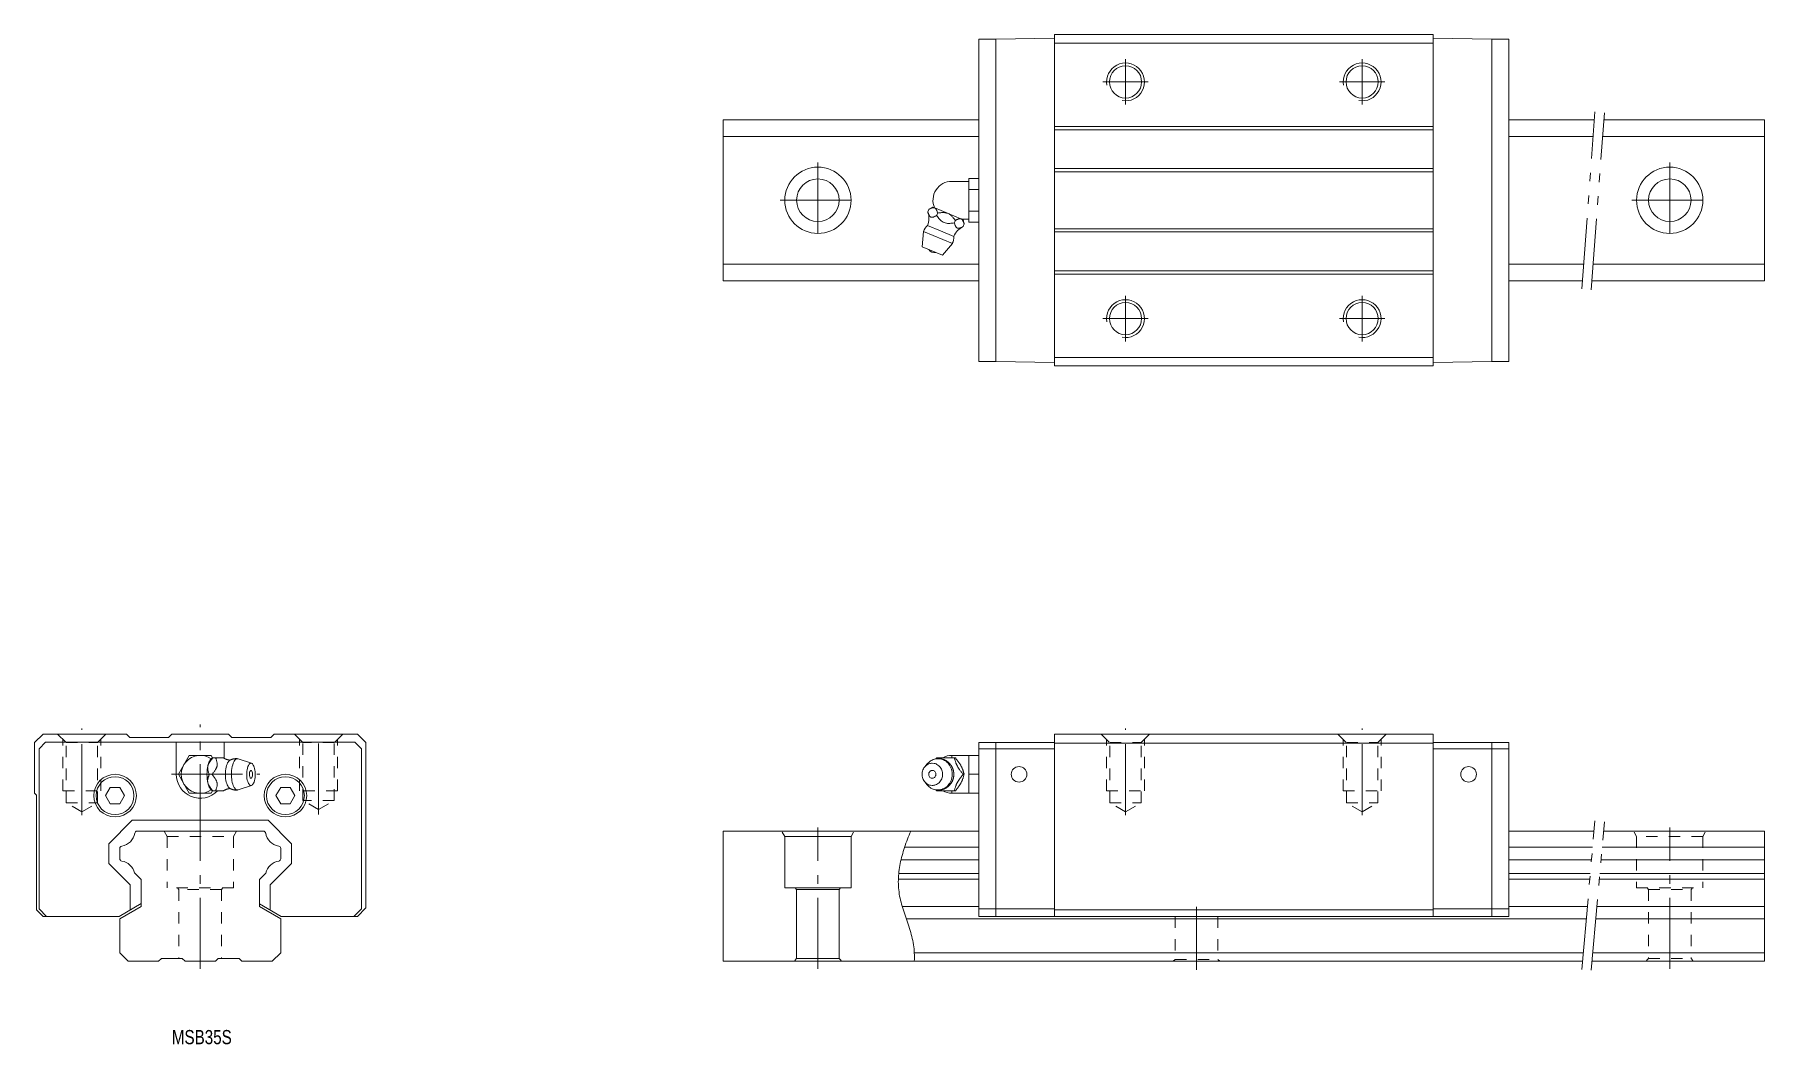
# Model space of a CAD drawing. Header units: inches. Extents: x -35 to 331, y -18 to 196.
import ezdxf

# ---------------------------------------------------------------- set-up
doc = ezdxf.new("R2010")
doc.units = ezdxf.units.IN
for name, pattern in [('CENTER', [22.8, 15, -3, 1.8, -3]), ('DASHED', [4.8, 2.4, -2.4]), ('PHANTOM', [27.6, 15, -3, 1.8, -3, 1.8, -3])]:
    doc.linetypes.add(name, pattern=pattern)
doc.layers.add('Unnamed [1]', color=89, linetype='Continuous', lineweight=0)
doc.styles.add('CK_TEXT_STYLE_0012', font='', dxfattribs={"width": 0.8, "height": 3})
doc.styles.get('CK_TEXT_STYLE_0012').set_extended_font_data('SMOOTH')

msp = doc.modelspace()

# ---------------------------------------------------------------- texts
at = {"layer": 'Unnamed [1]', "color": 4, "linetype": 'Continuous', "lineweight": 0, "insert": (0.33, -14.51), "char_height": 3, "attachment_point": 2, "line_spacing_factor": 0.75, "style": 'CK_TEXT_STYLE_0012'}
msp.add_mtext('MSB35S', dxfattribs=at)

# ---------------------------------------------------------------- linework, layer by layer
at = {"layer": 'Unnamed [1]', "color": 4, "linetype": 'Continuous', "lineweight": 0}
for p, q in [((164.52, 194.82), (168.12, 194.82)), ((164.52, 126.72), (164.52, 194.82)), ((180.52, 195.02), (168.12, 194.82)), ((168.12, 126.72), (168.12, 194.82)), ((180.52, 195.77), (260.52, 195.77)), ((180.52, 195.77), (180.52, 125.77)), ((180.52, 193.97), (260.52, 193.97)), ((260.52, 195.77), (260.52, 125.77)), ((260.52, 195.02), (272.92, 194.82)), ((276.52, 194.82), (272.92, 194.82)), ((272.92, 126.72), (272.92, 194.82)), ((276.52, 126.72), (276.52, 194.82)), ((110.52, 177.77), (164.52, 177.77)), ((110.52, 143.77), (110.52, 177.77)), ((180.52, 176.37), (260.52, 176.37)), ((180.52, 175.67), (260.52, 175.67)), ((276.52, 177.77), (294.56, 177.77)), ((296.57, 177.77), (330.52, 177.77)), ((330.52, 143.77), (330.52, 177.77)), ((110.52, 174.27), (164.52, 174.27)), ((276.52, 174.27), (294.25, 174.27)), ((296.26, 174.27), (330.52, 174.27)), ((158.83, 164.77), (162.43, 164.77)), ((162.43, 165.39), (164.52, 165.39)), ((162.43, 164.23), (162.43, 165.39)), ((164.52, 163.08), (164.52, 165.39)), ((180.52, 167.47), (260.52, 167.47)), ((180.52, 166.77), (260.52, 166.77)), ((162.43, 163.08), (162.43, 164.23)), ((162.43, 163.08), (164.52, 163.08)), ((162.43, 160.77), (162.43, 163.08)), ((164.52, 158.46), (164.52, 163.08)), ((153.73, 158.3), (153.96, 158.85)), ((155.15, 159.17), (154.75, 159.33)), ((155.15, 159.17), (155.22, 159.14)), ((157.91, 158.03), (155.22, 159.14)), ((155.6, 157.52), (155.83, 158.08)), ((157.91, 158.03), (158.06, 157.96)), ((160.75, 156.85), (158.06, 157.96)), ((162.43, 158.46), (162.43, 160.77)), ((162.43, 158.46), (164.52, 158.46)), ((162.43, 157.3), (162.43, 158.46)), ((162.43, 156.15), (162.43, 157.3)), ((164.52, 156.15), (164.52, 158.46)), ((152.52, 150.95), (152.83, 154.18)), ((152.83, 154.18), (158.93, 151.65)), ((153.68, 155.45), (156.45, 154.3)), ((156.45, 154.3), (159.23, 153.15)), ((159.34, 155.98), (159.56, 156.53)), ((160.75, 156.85), (160.82, 156.82)), ((161.22, 156.65), (160.82, 156.82)), ((162.43, 156.77), (160.95, 156.77)), ((161.2, 155.2), (161.43, 155.76)), ((162.43, 156.15), (164.52, 156.15)), ((180.52, 154.77), (260.52, 154.77)), ((180.52, 154.07), (260.52, 154.07)), ((152.52, 150.95), (156.86, 149.15)), ((158.93, 151.65), (156.86, 149.15)), ((110.52, 147.27), (164.52, 147.27)), ((276.52, 147.27), (292.41, 147.27)), ((294.42, 147.27), (330.52, 147.27)), ((110.52, 143.77), (164.52, 143.77)), ((180.52, 145.87), (260.52, 145.87)), ((180.52, 145.17), (260.52, 145.17)), ((276.52, 143.77), (292.11, 143.77)), ((294.12, 143.77), (330.52, 143.77)), ((164.52, 126.72), (168.12, 126.72)), ((180.52, 126.52), (168.12, 126.72)), ((180.52, 127.57), (260.52, 127.57)), ((180.52, 125.77), (260.52, 125.77)), ((260.52, 126.52), (272.92, 126.72)), ((276.52, 126.72), (272.92, 126.72)), ((-33.2, 48), (-35, 46.2)), ((-15.6, 48), (-33.2, 48)), ((-15.6, 48), (-14.9, 47.3)), ((-6.7, 47.3), (-6, 48)), ((6, 48), (-6, 48)), ((6, 48), (6.7, 47.3)), ((14.9, 47.3), (15.6, 48)), ((33.2, 48), (15.6, 48)), ((35, 46.2), (33.2, 48)), ((180.52, 9.5), (180.52, 48)), ((180.52, 48), (260.52, 48)), ((260.52, 9.5), (260.52, 48)), ((-35, 46.2), (-35, 35.45)), ((-32.67, 46.3), (-34.05, 44.92)), ((-34.05, 11.08), (-34.05, 44.92)), ((32.67, 46.3), (-32.67, 46.3)), ((-6.7, 47.3), (-14.9, 47.3)), ((-5.05, 46.3), (-5.05, 45.64)), ((-5.05, 39.5), (-5.05, 45.64)), ((-5.05, 39.5), (-5.05, 44.32)), ((5.05, 46.3), (5.05, 45.64)), ((5.05, 42.88), (5.05, 45.64)), ((5.05, 42.88), (5.05, 44.32)), ((14.9, 47.3), (6.7, 47.3)), ((32.67, 46.3), (34.05, 44.92)), ((34.05, 11.08), (34.05, 44.92)), ((35, 11.3), (35, 46.2)), ((164.52, 9.5), (164.52, 46.2)), ((164.52, 46.2), (180.52, 46.2)), ((164.52, 44.92), (180.52, 44.92)), ((168.12, 9.5), (168.12, 46.2)), ((180.52, 46.1), (260.52, 46.1)), ((260.52, 46.2), (276.52, 46.2)), ((276.52, 44.92), (260.52, 44.92)), ((272.92, 9.5), (272.92, 46.2)), ((276.52, 9.5), (276.52, 46.2)), ((-3.46, 41.5), (-4.62, 39.5)), ((-2.31, 43.5), (-3.46, 41.5)), ((0, 43.5), (-2.31, 43.5)), ((2.31, 43.5), (0, 43.5)), ((1.6, 41.18), (1.63, 41.32)), ((2.6, 43), (2.31, 43.5)), ((2.6, 43), (2.69, 43)), ((3.24, 43), (2.69, 43)), ((3.24, 43), (4.89, 43)), ((8.01, 42.77), (10.83, 41.83)), ((153.1, 41.09), (153.62, 41.72)), ((155.6, 43), (159.33, 43)), ((158.83, 43), (158.83, 43.5)), ((158.83, 43.5), (162.43, 43.5)), ((159.33, 43), (159.56, 43)), ((160.74, 41.32), (160.82, 41.18)), ((162.43, 41.5), (162.43, 43.5)), ((162.43, 43.5), (164.52, 43.5)), ((162.43, 39.5), (162.43, 41.5)), ((164.52, 39.5), (164.52, 43.5)), ((-20, 35), (-19, 36.73)), ((-19, 36.73), (-17, 36.73)), ((-17, 36.73), (-16, 35)), ((-4.62, 39.5), (-3.46, 37.5)), ((-3.46, 37.5), (-2.31, 35.5)), ((1.63, 37.68), (1.6, 37.82)), ((2.47, 39.5), (1.92, 39.5)), ((10.83, 37.17), (8.01, 36.22)), ((16, 35), (17, 36.73)), ((17, 36.73), (19, 36.73)), ((19, 36.73), (20, 35)), ((153.62, 37.28), (153.08, 37.92)), ((160.82, 37.82), (160.74, 37.68)), ((161.2, 39.5), (161.43, 39.5)), ((162.43, 39.5), (164.52, 39.5)), ((162.43, 37.5), (162.43, 39.5)), ((162.43, 35.5), (162.43, 37.5)), ((164.52, 35.5), (164.52, 39.5)), ((-34.6, 35.1), (-35, 35.5)), ((-34.6, 10.9), (-34.6, 35.1)), ((-19, 33.27), (-20, 35)), ((-17, 33.27), (-19, 33.27)), ((-16, 35), (-17, 33.27)), ((-2.31, 35.5), (0, 35.5)), ((0, 35.5), (2.31, 35.5)), ((2.31, 35.5), (2.6, 36)), ((2.69, 36), (2.6, 36)), ((3.24, 36), (2.69, 36)), ((4.88, 36), (3.24, 36)), ((17, 33.27), (16, 35)), ((19, 33.27), (17, 33.27)), ((20, 35), (19, 33.27)), ((159.33, 36), (155.6, 36)), ((158.83, 35.5), (158.83, 36)), ((162.43, 35.5), (158.83, 35.5)), ((159.33, 36), (159.56, 36)), ((162.43, 35.5), (164.52, 35.5)), ((-14.35, 29.8), (-19.3, 24.85)), ((-14.35, 29.8), (14.35, 29.8)), ((14.35, 29.8), (19.3, 24.85)), ((-13.33, 27.5), (13.33, 27.5)), ((110.52, 0), (110.52, 27.5)), ((110.52, 27.5), (164.52, 27.5)), ((123, 27.3), (123.52, 26.4)), ((137.52, 26.4), (123.52, 26.4)), ((123.52, 26.4), (123.52, 15.5)), ((138.04, 27.3), (137.52, 26.4)), ((137.52, 26.4), (137.52, 15.5)), ((276.52, 27.5), (294.51, 27.5)), ((296.52, 27.5), (330.52, 27.5)), ((330.52, 0), (330.52, 27.5)), ((-19.3, 24.85), (-19.3, 20.65)), ((-17, 21.66), (-17, 23.84)), ((17, 21.66), (17, 23.84)), ((19.3, 24.85), (19.3, 20.65)), ((148.84, 24.09), (164.52, 24.09)), ((276.52, 24.09), (294.22, 24.09)), ((296.22, 24.09), (330.52, 24.09)), ((-19.3, 20.65), (-14.8, 16.15)), ((-13.88, 18.66), (-12.5, 17.28)), ((13.87, 18.65), (12.5, 17.28)), ((19.3, 20.65), (14.8, 16.15)), ((147.6, 18.58), (164.52, 18.58)), ((148.07, 21.41), (164.52, 21.41)), ((276.52, 21.41), (293.98, 21.41)), ((276.52, 18.58), (293.73, 18.58)), ((295.74, 18.58), (330.52, 18.58)), ((295.99, 21.41), (330.52, 21.41)), ((-14.8, 16.15), (-14.8, 10.85)), ((-12.5, 11.6), (-12.5, 17.28)), ((12.5, 11.6), (12.5, 17.28)), ((14.8, 16.15), (14.8, 10.85)), ((123.52, 15.5), (137.52, 15.5)), ((125.72, 15.5), (126.02, 15.2)), ((126.02, 15.2), (135.02, 15.2)), ((126.02, 15.2), (126.02, 0.6)), ((135.02, 15.2), (135.32, 15.5)), ((135.02, 15.2), (135.02, 0.6)), ((147.52, 17.32), (164.52, 17.32)), ((276.52, 17.32), (293.62, 17.32)), ((295.63, 17.32), (330.52, 17.32)), ((-34.05, 11.08), (-32.47, 9.5)), ((-12.5, 12.18), (-17.13, 9.5)), ((-12.5, 11.6), (-17, 9)), ((12.5, 12.17), (17.13, 9.5)), ((12.5, 11.6), (17, 9)), ((34.05, 11.08), (32.47, 9.5)), ((35, 11.3), (33.2, 9.5)), ((148.34, 11.6), (164.52, 11.6)), ((164.52, 11.08), (180.52, 11.08)), ((276.52, 11.08), (260.52, 11.08)), ((276.52, 11.6), (293.12, 11.6)), ((295.13, 11.6), (330.52, 11.6)), ((-33.2, 9.5), (-34.6, 10.9)), ((-17.13, 9.5), (-33.2, 9.5)), ((-17, 9), (-17, 1.8)), ((17, 9), (17, 1.8)), ((17.13, 9.5), (33.2, 9.5)), ((149.19, 9), (292.9, 9)), ((164.52, 9.5), (276.52, 9.5)), ((180.52, 10.9), (260.52, 10.9)), ((294.9, 9), (330.52, 9)), ((-17, 1.8), (-15.2, 0)), ((-8.2, 0.6), (-8.8, 0)), ((-8.2, 0.6), (-3.8, 0.6)), ((-3.8, 0.6), (-3.2, 0)), ((3.8, 0.6), (3.2, 0)), ((8.2, 0.6), (3.8, 0.6)), ((8.2, 0.6), (8.8, 0)), ((15.2, 0), (17, 1.8)), ((110.52, 0), (292.11, 0)), ((126.02, 0.6), (125.62, 0.2)), ((126.02, 0.6), (135.02, 0.6)), ((135.02, 0.6), (135.42, 0.2)), ((150.89, 1.8), (292.27, 1.8)), ((294.12, 0), (330.52, 0)), ((294.27, 1.8), (330.52, 1.8)), ((-15.2, 0), (-8.8, 0)), ((-3.2, 0), (3.2, 0)), ((15.2, 0), (8.8, 0))]:
    msp.add_line(p, q, dxfattribs=at)
at = {"layer": 'Unnamed [1]', "color": 252, "linetype": 'CENTER', "lineweight": 0}
for p, q in [((195.52, 190.57), (195.52, 180.97)), ((195.52, 190.57), (195.52, 180.97)), ((245.52, 190.57), (245.52, 180.97)), ((245.52, 190.57), (245.52, 180.97)), ((190.72, 185.77), (200.32, 185.77)), ((190.72, 185.77), (200.32, 185.77)), ((240.72, 185.77), (250.32, 185.77)), ((240.72, 185.77), (250.32, 185.77)), ((130.52, 168.77), (130.52, 152.77)), ((310.52, 168.77), (310.52, 152.77)), ((122.52, 160.77), (138.52, 160.77)), ((302.52, 160.77), (318.52, 160.77)), ((195.52, 140.57), (195.52, 130.97)), ((195.52, 140.57), (195.52, 130.97)), ((245.52, 140.57), (245.52, 130.97)), ((245.52, 140.57), (245.52, 130.97)), ((190.72, 135.77), (200.32, 135.77)), ((190.72, 135.77), (200.32, 135.77)), ((240.72, 135.77), (250.32, 135.77)), ((240.72, 135.77), (250.32, 135.77)), ((-25, 30.87), (-25, 49.19)), ((0, 26.63), (0, 50)), ((25, 31), (25, 48.88)), ((195.52, 30.87), (195.52, 49.19)), ((245.52, 30.87), (245.52, 49.19)), ((-6.05, 39.5), (12.62, 39.5)), ((0, -1.6), (0, 28.3)), ((130.52, -1.6), (130.52, 28.3)), ((310.52, -1.6), (310.52, 28.3)), ((210.52, -1.8), (210.52, 11.5))]:
    msp.add_line(p, q, dxfattribs=at)
at = {"layer": 'Unnamed [1]', "color": 252, "linetype": 'PHANTOM', "lineweight": 0}
for p, q in [((291.96, 142.05), (294.7, 179.43)), ((293.95, 141.88), (296.7, 179.26)), ((291.96, -1.71), (294.7, 29.67)), ((293.95, -1.89), (296.7, 29.49))]:
    msp.add_line(p, q, dxfattribs=at)
at = {"layer": 'Unnamed [1]', "color": 252, "linetype": 'DASHED', "lineweight": 0}
for p, q in [((-30.13, 48), (-28.33, 46.2)), ((-21.68, 46.2), (-19.88, 48)), ((21.67, 46.2), (19.88, 48)), ((30.13, 48), (28.32, 46.2)), ((190.4, 48), (192.2, 46.2)), ((198.85, 46.2), (200.65, 48)), ((240.4, 48), (242.2, 46.2)), ((248.85, 46.2), (250.65, 48)), ((-29, 36), (-29, 46.87)), ((-28.33, 33.5), (-28.33, 46.2)), ((-28.33, 46.2), (-21.68, 46.2)), ((-21.68, 33.5), (-21.68, 46.2)), ((-21, 36), (-21, 46.87)), ((21, 36), (21, 46.87)), ((28.32, 46.2), (21.67, 46.2)), ((21.67, 34), (21.67, 46.2)), ((28.32, 34), (28.32, 46.2)), ((29, 36), (29, 46.87)), ((191.52, 36), (191.52, 46.87)), ((192.2, 46.2), (198.85, 46.2)), ((192.2, 33.5), (192.2, 46.2)), ((198.85, 33.5), (198.85, 46.2)), ((199.52, 36), (199.52, 46.87)), ((241.52, 36), (241.52, 46.87)), ((242.2, 46.2), (248.85, 46.2)), ((242.2, 33.5), (242.2, 46.2)), ((248.85, 33.5), (248.85, 46.2)), ((249.52, 36), (249.52, 46.87)), ((-29, 36), (-21, 36)), ((-28.33, 33.5), (-21.68, 33.5)), ((-25, 31.58), (-28.33, 33.5)), ((-25, 31.58), (-21.68, 33.5)), ((29, 36), (21, 36)), ((25, 32.08), (21.67, 34)), ((28.32, 34), (21.67, 34)), ((25, 32.08), (28.32, 34)), ((191.52, 36), (199.52, 36)), ((192.2, 33.5), (198.85, 33.5)), ((195.52, 31.58), (192.2, 33.5)), ((195.52, 31.58), (198.85, 33.5)), ((241.52, 36), (249.52, 36)), ((242.2, 33.5), (248.85, 33.5)), ((245.52, 31.58), (242.2, 33.5)), ((245.52, 31.58), (248.85, 33.5)), ((-7.64, 27.5), (-7, 26.4)), ((-7, 26.4), (7, 26.4)), ((-7, 26.4), (-7, 15.5)), ((7.64, 27.5), (7, 26.4)), ((7, 26.4), (7, 15.5)), ((303, 27.3), (303.52, 26.4)), ((317.52, 26.4), (303.52, 26.4)), ((303.52, 26.4), (303.52, 15.5)), ((318.04, 27.3), (317.52, 26.4)), ((317.52, 26.4), (317.52, 15.5)), ((7, 15.5), (-7, 15.5)), ((-4.5, 15.2), (-4.8, 15.5)), ((4.5, 15.2), (-4.5, 15.2)), ((-4.5, 15.2), (-4.5, 0.6)), ((4.8, 15.5), (4.5, 15.2)), ((4.5, 15.2), (4.5, 0.6)), ((303.52, 15.5), (317.52, 15.5)), ((305.72, 15.5), (306.02, 15.2)), ((306.02, 15.2), (315.02, 15.2)), ((306.02, 15.2), (306.02, 0.6)), ((315.02, 15.2), (315.32, 15.5)), ((315.02, 15.2), (315.02, 0.6)), ((206.02, 9.5), (206.02, 0.4)), ((215.02, 9.5), (215.02, 0.4)), ((206.02, 0.4), (205.62, 0)), ((206.02, 0.4), (215.02, 0.4)), ((215.02, 0.4), (215.42, 0)), ((306.02, 0.6), (305.62, 0.2)), ((306.02, 0.6), (315.02, 0.6)), ((315.02, 0.6), (315.42, 0.2))]:
    msp.add_line(p, q, dxfattribs=at)
at = {"layer": 'Unnamed [1]', "color": 4, "linetype": 'Continuous', "lineweight": 0}
for points in [[(153.73, 158.3), (153.77, 158.21), (153.8, 158.12), (153.83, 158.03), (153.86, 157.94), (153.9, 157.86), (153.93, 157.78), (153.97, 157.7), (154.01, 157.62), (154.05, 157.54), (154.08, 157.5), (154.1, 157.46), (154.13, 157.42), (154.16, 157.38), (154.19, 157.35), (154.23, 157.32), (154.26, 157.29), (154.29, 157.26), (154.33, 157.24), (154.37, 157.22), (154.41, 157.2), (154.45, 157.19), (154.5, 157.18), (154.54, 157.18), (154.59, 157.18), (154.63, 157.18), (154.68, 157.18), (154.73, 157.19), (154.82, 157.21), (154.92, 157.23), (155.01, 157.26), (155.11, 157.3), (155.21, 157.34), (155.31, 157.38), (155.4, 157.43), (155.5, 157.48), (155.6, 157.52)], [(155.15, 159.17), (155.12, 159.18), (155.08, 159.19), (155.05, 159.19), (155.02, 159.19), (154.98, 159.2), (154.95, 159.19), (154.91, 159.19), (154.87, 159.19), (154.84, 159.18), (154.74, 159.16), (154.65, 159.14), (154.55, 159.11), (154.46, 159.07), (154.36, 159.03), (154.26, 158.99), (154.16, 158.94), (154.06, 158.89), (153.96, 158.85)], [(155.6, 157.52), (155.76, 157.33), (155.91, 157.13), (156.08, 156.94), (156.24, 156.75), (156.42, 156.58), (156.6, 156.41), (156.79, 156.27), (157, 156.14), (157.21, 156.04), (157.44, 155.97), (157.67, 155.92), (157.9, 155.89), (158.14, 155.88), (158.38, 155.88), (158.62, 155.9), (158.86, 155.92), (159.1, 155.95), (159.34, 155.98)], [(157.91, 158.03), (157.85, 158.05), (157.78, 158.07), (157.72, 158.08), (157.66, 158.1), (157.59, 158.11), (157.53, 158.13), (157.46, 158.14), (157.4, 158.14), (157.33, 158.15), (157.17, 158.16), (157, 158.17), (156.83, 158.16), (156.66, 158.16), (156.5, 158.14), (156.33, 158.13), (156.16, 158.11), (156, 158.09), (155.83, 158.08)], [(159.56, 156.53), (159.47, 156.64), (159.38, 156.75), (159.29, 156.87), (159.2, 156.98), (159.11, 157.09), (159.01, 157.19), (158.92, 157.3), (158.82, 157.4), (158.71, 157.5), (158.65, 157.56), (158.58, 157.62), (158.52, 157.67), (158.45, 157.73), (158.38, 157.78), (158.31, 157.83), (158.24, 157.87), (158.16, 157.91), (158.08, 157.95), (158.08, 157.95), (158.08, 157.95), (158.08, 157.96), (158.07, 157.96), (158.07, 157.96), (158.07, 157.96), (158.06, 157.96), (158.06, 157.96), (158.06, 157.96)], [(159.34, 155.98), (159.37, 155.89), (159.4, 155.8), (159.43, 155.71), (159.46, 155.63), (159.5, 155.54), (159.53, 155.46), (159.57, 155.38), (159.61, 155.3), (159.65, 155.22), (159.68, 155.18), (159.7, 155.14), (159.73, 155.1), (159.76, 155.06), (159.79, 155.03), (159.83, 155), (159.86, 154.97), (159.9, 154.94), (159.93, 154.92), (159.97, 154.9), (160.01, 154.88), (160.05, 154.87), (160.1, 154.86), (160.14, 154.86), (160.19, 154.86), (160.23, 154.86), (160.28, 154.86), (160.33, 154.87), (160.42, 154.89), (160.52, 154.91), (160.61, 154.94), (160.71, 154.98), (160.81, 155.02), (160.91, 155.06), (161.01, 155.11), (161.1, 155.16), (161.2, 155.2)], [(160.75, 156.85), (160.69, 156.86), (160.63, 156.87), (160.57, 156.88), (160.51, 156.87), (160.45, 156.86), (160.38, 156.85), (160.32, 156.84), (160.25, 156.82), (160.18, 156.79), (160.11, 156.77), (160.05, 156.74), (159.98, 156.72), (159.91, 156.69), (159.84, 156.66), (159.77, 156.63), (159.7, 156.59), (159.63, 156.56), (159.56, 156.53)], [(1.6, 41.18), (1.56, 40.97), (1.52, 40.77), (1.5, 40.57), (1.47, 40.38), (1.46, 40.19), (1.45, 40), (1.44, 39.83), (1.43, 39.66), (1.43, 39.5), (1.43, 39.5), (1.43, 39.33), (1.44, 39.17), (1.45, 38.99), (1.46, 38.81), (1.47, 38.62), (1.5, 38.42), (1.52, 38.22), (1.56, 38.02), (1.6, 37.82)], [(1.6, 41.18), (1.59, 41.12), (1.58, 41.06), (1.58, 41.01), (1.57, 40.95), (1.57, 40.89), (1.57, 40.84), (1.57, 40.78), (1.58, 40.73), (1.58, 40.67), (1.6, 40.54), (1.63, 40.4), (1.66, 40.27), (1.7, 40.14), (1.74, 40.01), (1.78, 39.88), (1.83, 39.75), (1.87, 39.62), (1.92, 39.5)], [(2.69, 43), (2.6, 42.89), (2.51, 42.78), (2.43, 42.67), (2.34, 42.56), (2.26, 42.45), (2.17, 42.33), (2.09, 42.22), (2.01, 42.11), (1.94, 41.99), (1.9, 41.92), (1.85, 41.85), (1.81, 41.78), (1.78, 41.71), (1.74, 41.64), (1.71, 41.56), (1.68, 41.49), (1.66, 41.41), (1.63, 41.34), (1.63, 41.34), (1.63, 41.34), (1.63, 41.33), (1.63, 41.33), (1.63, 41.33), (1.63, 41.32), (1.63, 41.32), (1.63, 41.32), (1.63, 41.32)], [(2.48, 42.92), (2.34, 42.81), (2.22, 42.69), (2.11, 42.54), (2, 42.37), (1.91, 42.18), (1.83, 41.97), (1.75, 41.76), (1.68, 41.54), (1.63, 41.32)], [(2.48, 42.92), (2.48, 42.92), (2.49, 42.92), (2.49, 42.92), (2.5, 42.93), (2.5, 42.93), (2.51, 42.93), (2.51, 42.93), (2.52, 42.94), (2.52, 42.94), (2.53, 42.94), (2.53, 42.95), (2.54, 42.95), (2.54, 42.95), (2.54, 42.96), (2.55, 42.96), (2.55, 42.96), (2.56, 42.96), (2.56, 42.97), (2.56, 42.97), (2.57, 42.97), (2.57, 42.98), (2.58, 42.98), (2.58, 42.98), (2.58, 42.99), (2.59, 42.99), (2.59, 42.99), (2.6, 42.99), (2.6, 43)], [(4.89, 43), (4.89, 42.99), (4.91, 42.98), (4.92, 42.97), (4.93, 42.96), (4.95, 42.95), (4.96, 42.94), (4.98, 42.93), (4.99, 42.92), (5.01, 42.91), (5.04, 42.89), (5.07, 42.87), (5.1, 42.85), (5.14, 42.84), (5.17, 42.82), (5.2, 42.8), (5.24, 42.78), (5.27, 42.76), (5.31, 42.75), (5.35, 42.73), (5.39, 42.71), (5.43, 42.7), (5.47, 42.68), (5.51, 42.67), (5.56, 42.65), (5.6, 42.64), (5.64, 42.62), (5.69, 42.61), (5.73, 42.6), (5.78, 42.58), (5.83, 42.57), (5.88, 42.56), (5.92, 42.55), (5.97, 42.54), (6.02, 42.53), (6.07, 42.53), (6.12, 42.52), (6.15, 42.52), (6.17, 42.51), (6.2, 42.51), (6.23, 42.51), (6.26, 42.51), (6.29, 42.51), (6.32, 42.5), (6.35, 42.5)], [(6.2, 42.41), (5.99, 42.23), (5.88, 42.07), (5.78, 41.91), (5.68, 41.68), (5.57, 41.38), (5.48, 41.02), (5.4, 40.63), (5.36, 40.24), (5.33, 39.91), (5.32, 39.6), (5.32, 39.5), (5.32, 39.5), (5.34, 38.95), (5.37, 38.61), (5.43, 38.19), (5.51, 37.84), (5.59, 37.56), (5.7, 37.26), (5.8, 37.06), (5.91, 36.87), (6.03, 36.73), (6.12, 36.64)], [(6.19, 42.41), (6.2, 42.41), (6.2, 42.41), (6.21, 42.42), (6.21, 42.42), (6.21, 42.42), (6.22, 42.42), (6.22, 42.43), (6.23, 42.43), (6.23, 42.43), (6.27, 42.46), (6.31, 42.48), (6.34, 42.5), (6.38, 42.52), (6.42, 42.54), (6.46, 42.56), (6.5, 42.58), (6.54, 42.6), (6.58, 42.61), (6.62, 42.63), (6.66, 42.65), (6.71, 42.66), (6.75, 42.67), (6.79, 42.69), (6.83, 42.7), (6.87, 42.71), (6.91, 42.73), (6.96, 42.74), (7, 42.75), (7.04, 42.76), (7.09, 42.77), (7.13, 42.77), (7.17, 42.78), (7.22, 42.79), (7.26, 42.79), (7.3, 42.8), (7.35, 42.8), (7.39, 42.81), (7.44, 42.81), (7.49, 42.81), (7.54, 42.82), (7.59, 42.82), (7.63, 42.82), (7.68, 42.81), (7.73, 42.81), (7.78, 42.81), (7.79, 42.81), (7.81, 42.8), (7.82, 42.8), (7.84, 42.8), (7.85, 42.8)], [(7.85, 42.8), (7.65, 42.75), (7.52, 42.68), (7.41, 42.58), (7.3, 42.47), (7.18, 42.29), (7.08, 42.11), (6.97, 41.86), (6.86, 41.54), (6.76, 41.15), (6.68, 40.72), (6.63, 40.3), (6.6, 39.94), (6.59, 39.6), (6.59, 39.5), (6.59, 39.5), (6.61, 38.86), (6.65, 38.5), (6.7, 38.17), (6.78, 37.76), (6.87, 37.41), (6.98, 37.12), (7.08, 36.88), (7.18, 36.7), (7.28, 36.56), (7.4, 36.42), (7.5, 36.33), (7.62, 36.25), (7.74, 36.21), (7.86, 36.2), (7.97, 36.21), (8.01, 36.22)], [(8.01, 42.77), (8, 42.78), (7.98, 42.78), (7.96, 42.78), (7.94, 42.79), (7.92, 42.79), (7.91, 42.79), (7.89, 42.8), (7.87, 42.8), (7.85, 42.8)], [(10.92, 40.14), (10.81, 40.29), (10.76, 40.32), (10.71, 40.33), (10.65, 40.31), (10.6, 40.26), (10.54, 40.18), (10.49, 40.07), (10.43, 39.88), (10.41, 39.7), (10.4, 39.54), (10.4, 39.5), (10.4, 39.5), (10.4, 39.4), (10.41, 39.29), (10.42, 39.18), (10.45, 39.06), (10.48, 38.94), (10.53, 38.83), (10.58, 38.75), (10.65, 38.69), (10.72, 38.67)], [(154.69, 37.15), (154.3, 37.18), (154.1, 37.23), (153.9, 37.31), (153.7, 37.4), (153.51, 37.52), (153.33, 37.67), (153.16, 37.83), (153.01, 38.01), (152.88, 38.21), (152.76, 38.41), (152.67, 38.63), (152.6, 38.85), (152.55, 39.14), (152.52, 39.42), (152.53, 39.69), (152.56, 39.94), (152.61, 40.17), (152.7, 40.44), (152.81, 40.68), (152.93, 40.88), (153.1, 41.09), (153.26, 41.26), (153.41, 41.39), (153.59, 41.52), (153.81, 41.64), (153.98, 41.72), (154.16, 41.78), (154.34, 41.82), (154.54, 41.84), (154.69, 41.85), (154.69, 41.85), (155.08, 41.81), (155.28, 41.76), (155.48, 41.69), (155.68, 41.59), (155.87, 41.47), (156.05, 41.33), (156.22, 41.16), (156.37, 40.98), (156.51, 40.79), (156.62, 40.58), (156.71, 40.37), (156.78, 40.15), (156.84, 39.86), (156.86, 39.57), (156.85, 39.3), (156.82, 39.05), (156.77, 38.83), (156.68, 38.55), (156.57, 38.32), (156.45, 38.12), (156.28, 37.9), (156.12, 37.73), (155.97, 37.6), (155.79, 37.47), (155.57, 37.35), (155.4, 37.28), (155.22, 37.22), (155.04, 37.18), (154.84, 37.15), (154.69, 37.15)], [(153.62, 41.72), (154.01, 42.1), (154.21, 42.26), (154.45, 42.41), (154.66, 42.52), (154.9, 42.62), (155.15, 42.7), (155.39, 42.75), (155.61, 42.78), (155.88, 42.8)], [(154.69, 38.67), (154.44, 38.71), (154.31, 38.78), (154.2, 38.86), (154.09, 38.98), (154.02, 39.1), (153.96, 39.24), (153.93, 39.38), (153.93, 39.56), (153.95, 39.71), (153.99, 39.84), (154.07, 39.98), (154.15, 40.08), (154.25, 40.17), (154.36, 40.25), (154.47, 40.29), (154.6, 40.32), (154.69, 40.33), (154.69, 40.33), (154.94, 40.28), (155.07, 40.22), (155.19, 40.13), (155.29, 40.02), (155.37, 39.89), (155.42, 39.75), (155.45, 39.61), (155.45, 39.44), (155.43, 39.28), (155.39, 39.15), (155.31, 39.01), (155.23, 38.91), (155.13, 38.82), (155.02, 38.75), (154.91, 38.7), (154.78, 38.67), (154.69, 38.67)], [(155.41, 42.76), (155.43, 42.78), (155.45, 42.81), (155.47, 42.84), (155.49, 42.86), (155.52, 42.89), (155.54, 42.92), (155.56, 42.94), (155.58, 42.97), (155.6, 43)], [(155.42, 42.76), (155.44, 42.77), (155.47, 42.77), (155.5, 42.78), (155.53, 42.78), (155.56, 42.79), (155.59, 42.79), (155.62, 42.79), (155.65, 42.8), (155.68, 42.8), (155.73, 42.8), (155.78, 42.81), (155.83, 42.81), (155.88, 42.81), (155.94, 42.81), (155.99, 42.81), (156.04, 42.81), (156.09, 42.81), (156.14, 42.81), (156.2, 42.81), (156.25, 42.8), (156.3, 42.8), (156.35, 42.79), (156.4, 42.79), (156.45, 42.78), (156.5, 42.77), (156.56, 42.76), (156.61, 42.75), (156.66, 42.74), (156.71, 42.73), (156.76, 42.72), (156.81, 42.71), (156.86, 42.69), (156.91, 42.68), (156.96, 42.66), (157, 42.65), (157.05, 42.63), (157.1, 42.61), (157.15, 42.6), (157.2, 42.58), (157.25, 42.56), (157.29, 42.54), (157.34, 42.52), (157.39, 42.49), (157.43, 42.47), (157.48, 42.45), (157.52, 42.42), (157.57, 42.4), (157.61, 42.37), (157.66, 42.35), (157.7, 42.32), (157.74, 42.29), (157.79, 42.26), (157.83, 42.23), (157.87, 42.2), (157.91, 42.17), (157.95, 42.14), (157.99, 42.11), (158.03, 42.08), (158.07, 42.04), (158.11, 42.01), (158.15, 41.98), (158.19, 41.94), (158.23, 41.91), (158.26, 41.87), (158.3, 41.83), (158.33, 41.8), (158.37, 41.76), (158.4, 41.72), (158.44, 41.68), (158.47, 41.64), (158.5, 41.6), (158.54, 41.56), (158.57, 41.52), (158.6, 41.48), (158.63, 41.44), (158.66, 41.39), (158.69, 41.35), (158.72, 41.31), (158.74, 41.26), (158.77, 41.22), (158.8, 41.17), (158.82, 41.13), (158.85, 41.08), (158.87, 41.04), (158.89, 40.99), (158.92, 40.94), (158.94, 40.89), (158.96, 40.85), (158.98, 40.8), (159, 40.75), (159.02, 40.7), (159.04, 40.65), (159.06, 40.6), (159.07, 40.55), (159.09, 40.5), (159.1, 40.45), (159.12, 40.4), (159.13, 40.35), (159.14, 40.3), (159.16, 40.25), (159.17, 40.2), (159.18, 40.15), (159.19, 40.09), (159.2, 40.04), (159.2, 39.99), (159.21, 39.94), (159.22, 39.89), (159.22, 39.83), (159.23, 39.8), (159.23, 39.76), (159.23, 39.72), (159.24, 39.68), (159.24, 39.65), (159.24, 39.61), (159.24, 39.57), (159.24, 39.53), (159.24, 39.5)], [(159.33, 43), (159.36, 42.89), (159.4, 42.78), (159.43, 42.67), (159.46, 42.56), (159.5, 42.45), (159.53, 42.33), (159.57, 42.22), (159.61, 42.11), (159.65, 41.99), (159.67, 41.92), (159.7, 41.85), (159.73, 41.78), (159.76, 41.71), (159.79, 41.64), (159.82, 41.56), (159.86, 41.49), (159.89, 41.41), (159.93, 41.34), (159.97, 41.27), (160.01, 41.19), (160.05, 41.12), (160.09, 41.04), (160.14, 40.97), (160.18, 40.89), (160.23, 40.82), (160.28, 40.74), (160.33, 40.67), (160.42, 40.54), (160.51, 40.4), (160.61, 40.27), (160.71, 40.14), (160.81, 40.01), (160.9, 39.88), (161, 39.75), (161.1, 39.62), (161.2, 39.5)], [(1.92, 39.5), (1.89, 39.41), (1.85, 39.32), (1.82, 39.23), (1.79, 39.14), (1.76, 39.05), (1.73, 38.96), (1.7, 38.87), (1.68, 38.78), (1.65, 38.69), (1.63, 38.6), (1.61, 38.5), (1.59, 38.41), (1.58, 38.31), (1.57, 38.22), (1.57, 38.12), (1.57, 38.02), (1.58, 37.92), (1.6, 37.82)], [(1.63, 37.68), (1.68, 37.45), (1.75, 37.23), (1.83, 37.02), (1.91, 36.82), (2, 36.63), (2.11, 36.46), (2.22, 36.31), (2.34, 36.18), (2.48, 36.07)], [(1.63, 37.68), (1.66, 37.58), (1.69, 37.48), (1.73, 37.38), (1.78, 37.28), (1.83, 37.18), (1.88, 37.09), (1.94, 36.99), (2, 36.9), (2.07, 36.81), (2.13, 36.72), (2.2, 36.62), (2.27, 36.53), (2.34, 36.44), (2.41, 36.35), (2.48, 36.26), (2.55, 36.17), (2.62, 36.09), (2.69, 36)], [(7.86, 36.2), (7.83, 36.19), (7.79, 36.19), (7.75, 36.19), (7.71, 36.18), (7.66, 36.18), (7.62, 36.18), (7.58, 36.18), (7.54, 36.18), (7.49, 36.18), (7.44, 36.18), (7.4, 36.18), (7.35, 36.19), (7.31, 36.19), (7.26, 36.2), (7.21, 36.2), (7.17, 36.21), (7.12, 36.22), (7.08, 36.23), (7.04, 36.24), (6.99, 36.25), (6.95, 36.26), (6.91, 36.27), (6.86, 36.28), (6.82, 36.29), (6.78, 36.31), (6.74, 36.32), (6.69, 36.34), (6.65, 36.35), (6.61, 36.37), (6.57, 36.38), (6.53, 36.4), (6.5, 36.42), (6.46, 36.44), (6.42, 36.46), (6.38, 36.48), (6.36, 36.49), (6.34, 36.5), (6.31, 36.51), (6.29, 36.53), (6.27, 36.54), (6.25, 36.55), (6.23, 36.57), (6.21, 36.58), (6.12, 36.64)], [(10.72, 38.67), (10.74, 38.67), (10.77, 38.68), (10.79, 38.69), (10.81, 38.71), (10.84, 38.73), (10.86, 38.75), (10.88, 38.78), (10.9, 38.81), (10.92, 38.85)], [(159.24, 39.5), (159.24, 39.45), (159.24, 39.4), (159.24, 39.34), (159.23, 39.29), (159.23, 39.24), (159.23, 39.19), (159.22, 39.14), (159.22, 39.09), (159.21, 39.04), (159.2, 38.99), (159.19, 38.94), (159.19, 38.88), (159.18, 38.83), (159.16, 38.78), (159.15, 38.73), (159.14, 38.68), (159.13, 38.62), (159.11, 38.57), (159.1, 38.52), (159.08, 38.47), (159.06, 38.42), (159.05, 38.37), (159.03, 38.32), (159.01, 38.27), (158.99, 38.22), (158.97, 38.17), (158.95, 38.12), (158.93, 38.07), (158.9, 38.02), (158.88, 37.97), (158.85, 37.93), (158.83, 37.88), (158.8, 37.83), (158.78, 37.79), (158.75, 37.74), (158.72, 37.69), (158.69, 37.65), (158.66, 37.6), (158.63, 37.56), (158.6, 37.52), (158.57, 37.47), (158.54, 37.43), (158.5, 37.39), (158.47, 37.35), (158.43, 37.31), (158.4, 37.27), (158.36, 37.23), (158.33, 37.19), (158.29, 37.15), (158.25, 37.11), (158.21, 37.07), (158.17, 37.04), (158.13, 37), (158.09, 36.97), (158.05, 36.93), (158.01, 36.9), (157.97, 36.87), (157.93, 36.83), (157.89, 36.8), (157.84, 36.77), (157.8, 36.74), (157.75, 36.71), (157.71, 36.68), (157.67, 36.65), (157.62, 36.63), (157.57, 36.6), (157.53, 36.57), (157.48, 36.55), (157.43, 36.52), (157.39, 36.5), (157.34, 36.48), (157.29, 36.46), (157.24, 36.43), (157.19, 36.41), (157.14, 36.39), (157.1, 36.38), (157.05, 36.36), (157, 36.34), (156.95, 36.33), (156.9, 36.31), (156.84, 36.3), (156.79, 36.28), (156.74, 36.27), (156.69, 36.26), (156.64, 36.25), (156.59, 36.24), (156.54, 36.23), (156.49, 36.22), (156.43, 36.21), (156.38, 36.2), (156.33, 36.2), (156.28, 36.19), (156.23, 36.19), (156.18, 36.18), (156.12, 36.18), (156.07, 36.18), (156.02, 36.18), (155.97, 36.18), (155.92, 36.18), (155.86, 36.18), (155.81, 36.18), (155.76, 36.19), (155.71, 36.19), (155.66, 36.2), (155.61, 36.2), (155.55, 36.21), (155.5, 36.22), (155.45, 36.22), (155.42, 36.23), (155.42, 36.23)], [(161.2, 39.5), (161.11, 39.39), (161.03, 39.28), (160.94, 39.17), (160.86, 39.06), (160.78, 38.95), (160.69, 38.83), (160.61, 38.72), (160.53, 38.61), (160.44, 38.49), (160.39, 38.42), (160.35, 38.35), (160.3, 38.28), (160.25, 38.21), (160.21, 38.14), (160.16, 38.06), (160.12, 37.99), (160.07, 37.91), (160.03, 37.84), (159.99, 37.77), (159.95, 37.69), (159.91, 37.62), (159.87, 37.54), (159.84, 37.47), (159.81, 37.39), (159.77, 37.32), (159.74, 37.24), (159.71, 37.17), (159.66, 37.04), (159.61, 36.9), (159.57, 36.77), (159.52, 36.64), (159.48, 36.51), (159.44, 36.38), (159.41, 36.25), (159.37, 36.12), (159.33, 36)], [(2.6, 36), (2.6, 36), (2.6, 36), (2.59, 36), (2.59, 36.01), (2.58, 36.01), (2.58, 36.01), (2.58, 36.02), (2.57, 36.02), (2.57, 36.02), (2.57, 36.02), (2.56, 36.03), (2.56, 36.03), (2.55, 36.03), (2.55, 36.04), (2.54, 36.04), (2.54, 36.04), (2.54, 36.04), (2.53, 36.05), (2.53, 36.05), (2.52, 36.05), (2.52, 36.05), (2.51, 36.06), (2.51, 36.06), (2.5, 36.06), (2.5, 36.07), (2.49, 36.07), (2.49, 36.07), (2.48, 36.07), (2.48, 36.07)], [(6.35, 36.49), (6.35, 36.49), (6.34, 36.49), (6.33, 36.49), (6.32, 36.49), (6.31, 36.49), (6.3, 36.49), (6.29, 36.49), (6.28, 36.49), (6.27, 36.49), (6.22, 36.48), (6.17, 36.48), (6.12, 36.48), (6.07, 36.47), (6.03, 36.46), (5.98, 36.45), (5.93, 36.44), (5.88, 36.43), (5.84, 36.42), (5.79, 36.41), (5.75, 36.4), (5.71, 36.39), (5.66, 36.38), (5.62, 36.36), (5.58, 36.35), (5.54, 36.34), (5.5, 36.32), (5.45, 36.31), (5.42, 36.29), (5.38, 36.28), (5.34, 36.26), (5.31, 36.24), (5.27, 36.23), (5.24, 36.21), (5.2, 36.19), (5.17, 36.18), (5.13, 36.16), (5.1, 36.14), (5.07, 36.12), (5.04, 36.11), (5.01, 36.09), (4.99, 36.07), (4.96, 36.05), (4.93, 36.04), (4.91, 36.02), (4.89, 36), (4.88, 36), (4.88, 36), (4.88, 36), (4.88, 36)], [(155.6, 36), (155.58, 36.02), (155.56, 36.05), (155.54, 36.08), (155.52, 36.1), (155.5, 36.13), (155.48, 36.15), (155.46, 36.18), (155.44, 36.21), (155.41, 36.24)]]:
    msp.add_lwpolyline(points, dxfattribs=at)
at = {"layer": 'Unnamed [1]', "color": 4, "linetype": 'Continuous', "lineweight": 0, "extrusion": (0, 0, -1)}
for points in [[(-155.83, 158.08), (-155.8, 158.16), (-155.77, 158.25), (-155.73, 158.34), (-155.7, 158.43), (-155.67, 158.51), (-155.63, 158.59), (-155.6, 158.68), (-155.56, 158.75), (-155.51, 158.83), (-155.49, 158.87), (-155.46, 158.91), (-155.43, 158.95), (-155.4, 158.99), (-155.37, 159.02), (-155.34, 159.05), (-155.31, 159.08), (-155.27, 159.11), (-155.23, 159.13), (-155.23, 159.13), (-155.23, 159.13), (-155.23, 159.13), (-155.23, 159.14), (-155.23, 159.14), (-155.23, 159.14), (-155.22, 159.14), (-155.22, 159.14), (-155.22, 159.14)], [(-161.43, 155.76), (-161.41, 155.83), (-161.38, 155.9), (-161.35, 155.97), (-161.33, 156.04), (-161.3, 156.11), (-161.27, 156.18), (-161.24, 156.25), (-161.22, 156.31), (-161.18, 156.38), (-161.15, 156.44), (-161.12, 156.5), (-161.08, 156.56), (-161.05, 156.61), (-161.01, 156.67), (-160.97, 156.71), (-160.92, 156.75), (-160.87, 156.79), (-160.82, 156.82)], [(-2.47, 39.5), (-2.56, 39.61), (-2.65, 39.72), (-2.73, 39.83), (-2.82, 39.94), (-2.91, 40.05), (-2.99, 40.16), (-3.07, 40.27), (-3.15, 40.39), (-3.22, 40.5), (-3.27, 40.57), (-3.31, 40.64), (-3.35, 40.71), (-3.38, 40.79), (-3.42, 40.86), (-3.45, 40.93), (-3.48, 41), (-3.51, 41.08), (-3.53, 41.15), (-3.55, 41.23), (-3.56, 41.3), (-3.57, 41.38), (-3.58, 41.45), (-3.59, 41.53), (-3.59, 41.6), (-3.59, 41.68), (-3.59, 41.75), (-3.58, 41.82), (-3.56, 41.96), (-3.53, 42.09), (-3.5, 42.22), (-3.47, 42.36), (-3.43, 42.49), (-3.38, 42.61), (-3.34, 42.74), (-3.29, 42.87), (-3.24, 43)], [(-11.62, 39.5), (-11.59, 40.07), (-11.55, 40.36), (-11.48, 40.74), (-11.41, 41.01), (-11.32, 41.24), (-11.22, 41.44), (-11.11, 41.6), (-11.03, 41.7), (-10.95, 41.77), (-10.87, 41.81), (-10.76, 41.84), (-10.65, 41.84), (-10.56, 41.81), (-10.47, 41.76), (-10.36, 41.66), (-10.27, 41.54), (-10.17, 41.36), (-10.07, 41.12), (-9.97, 40.82), (-9.9, 40.48), (-9.85, 40.14), (-9.83, 39.85), (-9.82, 39.58), (-9.82, 39.5), (-9.82, 39.5), (-9.84, 38.93), (-9.88, 38.64), (-9.95, 38.25), (-10.03, 37.99), (-10.11, 37.75), (-10.21, 37.55), (-10.32, 37.39), (-10.4, 37.3), (-10.49, 37.23), (-10.57, 37.18), (-10.68, 37.15), (-10.78, 37.15), (-10.88, 37.18), (-10.97, 37.24), (-11.07, 37.34), (-11.16, 37.46), (-11.26, 37.63), (-11.37, 37.87), (-11.46, 38.17), (-11.53, 38.51), (-11.58, 38.85), (-11.61, 39.14), (-11.62, 39.41), (-11.62, 39.5)], [(-155.88, 42.8), (-156.42, 42.74), (-156.63, 42.69), (-156.84, 42.63), (-157.05, 42.54), (-157.26, 42.44), (-157.46, 42.32), (-157.66, 42.18), (-157.84, 42.02), (-158.02, 41.85), (-158.18, 41.66), (-158.33, 41.46), (-158.5, 41.18), (-158.64, 40.88), (-158.76, 40.58), (-158.84, 40.27), (-158.89, 39.97), (-158.92, 39.67), (-158.92, 39.38), (-158.9, 39.11), (-158.85, 38.77), (-158.77, 38.46), (-158.67, 38.18), (-158.56, 37.93), (-158.39, 37.63), (-158.22, 37.39), (-158.05, 37.18), (-157.83, 36.96), (-157.62, 36.79), (-157.43, 36.66), (-157.21, 36.53), (-156.95, 36.41), (-156.74, 36.33), (-156.52, 36.27), (-156.3, 36.23), (-156.06, 36.2), (-155.88, 36.2), (-155.88, 36.2), (-155.38, 36.24), (-155.16, 36.29), (-154.89, 36.37), (-154.66, 36.47), (-154.41, 36.6), (-154.22, 36.73), (-154.02, 36.88), (-153.79, 37.09), (-153.62, 37.28)], [(-160.74, 41.32), (-160.69, 41.42), (-160.63, 41.52), (-160.57, 41.62), (-160.51, 41.71), (-160.44, 41.81), (-160.38, 41.91), (-160.31, 42), (-160.25, 42.09), (-160.18, 42.19), (-160.11, 42.28), (-160.04, 42.37), (-159.97, 42.46), (-159.91, 42.55), (-159.84, 42.64), (-159.77, 42.73), (-159.7, 42.82), (-159.63, 42.91), (-159.56, 43)], [(-161.43, 39.5), (-161.4, 39.59), (-161.38, 39.67), (-161.35, 39.76), (-161.32, 39.85), (-161.3, 39.94), (-161.27, 40.03), (-161.24, 40.12), (-161.21, 40.21), (-161.18, 40.3), (-161.15, 40.4), (-161.12, 40.49), (-161.08, 40.59), (-161.04, 40.68), (-161, 40.78), (-160.96, 40.88), (-160.92, 40.98), (-160.87, 41.08), (-160.82, 41.18)], [(-3.24, 36), (-3.28, 36.11), (-3.32, 36.22), (-3.36, 36.33), (-3.4, 36.44), (-3.44, 36.55), (-3.47, 36.66), (-3.5, 36.77), (-3.53, 36.89), (-3.55, 37), (-3.57, 37.07), (-3.58, 37.14), (-3.58, 37.21), (-3.59, 37.29), (-3.59, 37.36), (-3.59, 37.43), (-3.59, 37.5), (-3.58, 37.58), (-3.57, 37.65), (-3.56, 37.73), (-3.54, 37.8), (-3.52, 37.88), (-3.49, 37.95), (-3.46, 38.03), (-3.43, 38.1), (-3.4, 38.18), (-3.36, 38.25), (-3.33, 38.32), (-3.25, 38.46), (-3.16, 38.59), (-3.07, 38.72), (-2.98, 38.86), (-2.88, 38.99), (-2.78, 39.11), (-2.68, 39.24), (-2.57, 39.37), (-2.47, 39.5)], [(-159.56, 36), (-159.65, 36.11), (-159.73, 36.22), (-159.82, 36.33), (-159.9, 36.44), (-159.99, 36.55), (-160.07, 36.66), (-160.15, 36.77), (-160.24, 36.89), (-160.32, 37), (-160.37, 37.07), (-160.41, 37.14), (-160.46, 37.21), (-160.51, 37.29), (-160.56, 37.36), (-160.6, 37.43), (-160.65, 37.5), (-160.69, 37.58), (-160.73, 37.65), (-160.73, 37.66), (-160.73, 37.66), (-160.74, 37.66), (-160.74, 37.66), (-160.74, 37.67), (-160.74, 37.67), (-160.74, 37.67), (-160.74, 37.67), (-160.74, 37.68)], [(-160.82, 37.82), (-160.85, 37.87), (-160.88, 37.93), (-160.9, 37.99), (-160.93, 38.04), (-160.95, 38.1), (-160.98, 38.16), (-161, 38.21), (-161.03, 38.27), (-161.05, 38.32), (-161.1, 38.46), (-161.15, 38.59), (-161.19, 38.72), (-161.24, 38.86), (-161.28, 38.99), (-161.32, 39.11), (-161.35, 39.24), (-161.39, 39.37), (-161.43, 39.5)]]:
    msp.add_lwpolyline(points, dxfattribs=at)
at = {"layer": 'Unnamed [1]', "color": 4, "linetype": 'Continuous', "lineweight": 0}
for centre, radius in [((195.52, 185.77), 3.4), ((245.52, 185.77), 3.4), ((130.52, 160.77), 7), ((130.52, 160.77), 4.5), ((310.52, 160.77), 7), ((310.52, 160.77), 4.5), ((195.52, 135.77), 3.4), ((245.52, 135.77), 3.4), ((173.02, 39.5), 1.65), ((268.02, 39.5), 1.65), ((-18, 35), 4.5), ((-18, 35), 4), ((18, 35), 4.5), ((18, 35), 4)]:
    msp.add_circle(centre, radius, dxfattribs=at)
at = {"layer": 'Unnamed [1]', "color": 252, "linetype": 'Continuous', "lineweight": 0}
for centre in [(195.52, 185.77), (245.52, 185.77), (195.52, 135.77), (245.52, 135.77)]:
    msp.add_arc(centre, 4, 260, 190, dxfattribs=at)
at = {"layer": 'Unnamed [1]', "color": 4, "linetype": 'Continuous', "lineweight": 0}
for centre, radius, start, end in [((158.83, 160.77), 4, 90, 203.6618), ((150.01, 156.94), 3.97, 337.9078, 19.9684), ((152.29, 162.44), 3.97, 295.0165, 308.3929), ((155.18, 153.52), 2.44, 127.9465, 164.4336), ((162.88, 151.61), 3.97, 115.0165, 157.0922), ((165.16, 157.11), 3.97, 186.6071, 199.97), ((155.17, 151.2), 1.5, 213.9427, 281.0573), ((156.8, 152.85), 2.44, 330.5664, 7.0535), ((0, 39.5), 4, 54.9054, 305.0946), ((158.83, 39.5), 4, 90, 118.955), ((0, 39.5), 5.05, 180, 316.1264), ((0, 39.5), 5.05, 180, 316.1264), ((9.56, 39.5), 1.5, 334.4214, 25.5786), ((158.83, 39.5), 4, 241.045, 270), ((-17.09, 27.59), 3.3, 278.929, 351.071), ((-13.33, 27), 0.5, 90, 171.071), ((13.33, 27), 0.5, 8.929, 90), ((17.09, 27.59), 3.3, 188.929, 261.071), ((-16.5, 23.84), 0.5, 98.929, 180), ((16.5, 23.84), 0.5, 0, 81.071), ((-16.5, 21.66), 0.5, 180, 261.071), ((-17.09, 17.91), 3.3, 13.167, 81.071), ((17.09, 17.91), 3.3, 98.929, 166.988), ((16.5, 21.66), 0.5, 278.929, 0)]:
    msp.add_arc(centre, radius, start, end, dxfattribs=at)
msp.add_open_spline([(150.14, 27.5), (149.66, 26.37), (149.21, 25.23), (148.45, 22.94), (148.14, 21.8), (147.69, 19.51), (147.55, 18.36), (147.49, 16.07), (147.58, 14.92), (148.01, 12.64), (148.35, 11.51), (149.09, 9.24), (149.5, 8.11), (150.22, 5.83), (150.54, 4.68), (150.9, 2.35), (150.94, 1.17), (150.88, 0)], degree=3, knots=[0, 0, 0, 0, 0.129715, 0.129715, 0.255055, 0.255055, 0.376805, 0.376805, 0.498002, 0.498002, 0.622754, 0.622754, 0.750019, 0.750019, 0.875821, 0.875821, 1, 1, 1, 1], dxfattribs=at)

msp.set_redraw_order([(e.dxf.handle, doc.entitydb.next_handle()) for e in msp.query("TEXT MTEXT ATTDEF DIMENSION ARC_DIMENSION")])  # texts and dimensions are drawn at this point

doc.saveas('drawing.dxf')
